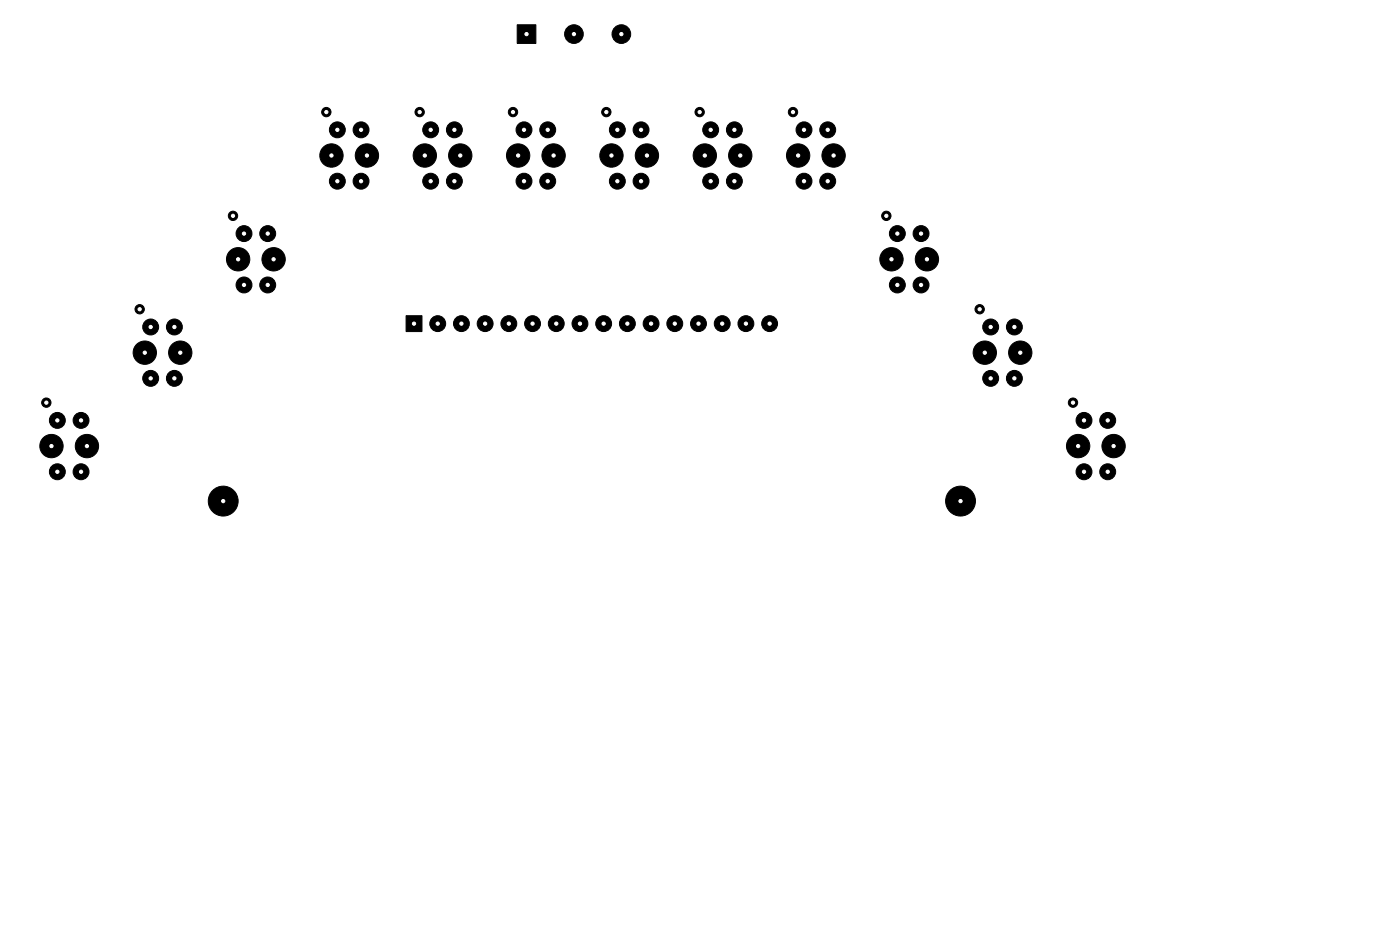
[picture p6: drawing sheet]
<svg xmlns="http://www.w3.org/2000/svg" width="150mm" height="100mm" viewBox="0 0 150 100" stroke-linecap="round" stroke-linejoin="round" font-family="sans-serif">
<g fill="#000" stroke="#000" stroke-width=".11">
<path d="M55.4 2.7h2v2h-2zM43.5 33.8h1.7v1.7h-1.7z"/>
<circle cx="35" cy="12" r=".5"/>
<circle cx="35.5" cy="16.7" r="1.25"/>
<circle cx="36.1" cy="19.4" r=".85"/>
<circle cx="36.1" cy="13.9" r=".85"/>
<circle cx="38.7" cy="19.4" r=".85"/>
<circle cx="38.7" cy="13.9" r=".85"/>
<circle cx="39.3" cy="16.7" r="1.25"/>
<circle cx="45" cy="12" r=".5"/>
<circle cx="45.5" cy="16.7" r="1.25"/>
<circle cx="46.1" cy="19.4" r=".85"/>
<circle cx="46.1" cy="13.9" r=".85"/>
<circle cx="48.7" cy="19.4" r=".85"/>
<circle cx="48.7" cy="13.9" r=".85"/>
<circle cx="49.3" cy="16.7" r="1.25"/>
<circle cx="55" cy="12" r=".5"/>
<circle cx="55.5" cy="16.7" r="1.25"/>
<circle cx="56.1" cy="19.4" r=".85"/>
<circle cx="56.1" cy="13.9" r=".85"/>
<circle cx="58.7" cy="19.4" r=".85"/>
<circle cx="58.7" cy="13.9" r=".85"/>
<circle cx="59.3" cy="16.7" r="1.25"/>
<circle cx="61.5" cy="3.7" r="1"/>
<circle cx="65" cy="12" r=".5"/>
<circle cx="65.5" cy="16.7" r="1.25"/>
<circle cx="66.1" cy="19.4" r=".85"/>
<circle cx="66.1" cy="13.9" r=".85"/>
<circle cx="66.6" cy="3.7" r="1"/>
<circle cx="68.7" cy="19.4" r=".85"/>
<circle cx="68.7" cy="13.9" r=".85"/>
<circle cx="69.3" cy="16.7" r="1.25"/>
<circle cx="75" cy="12" r=".5"/>
<circle cx="75.5" cy="16.7" r="1.25"/>
<circle cx="76.1" cy="19.4" r=".85"/>
<circle cx="76.1" cy="13.9" r=".85"/>
<circle cx="78.7" cy="19.4" r=".85"/>
<circle cx="78.7" cy="13.9" r=".85"/>
<circle cx="79.3" cy="16.7" r="1.25"/>
<circle cx="85" cy="12" r=".5"/>
<circle cx="85.5" cy="16.7" r="1.25"/>
<circle cx="86.1" cy="19.4" r=".85"/>
<circle cx="86.1" cy="13.9" r=".85"/>
<circle cx="88.7" cy="19.4" r=".85"/>
<circle cx="88.7" cy="13.9" r=".85"/>
<circle cx="89.3" cy="16.7" r="1.25"/>
<circle cx="15" cy="33.1" r=".5"/>
<circle cx="15.5" cy="37.8" r="1.25"/>
<circle cx="16.1" cy="35" r=".85"/>
<circle cx="18.7" cy="35" r=".85"/>
<circle cx="19.3" cy="37.8" r="1.25"/>
<circle cx="25" cy="23.1" r=".5"/>
<circle cx="25.5" cy="27.8" r="1.25"/>
<circle cx="26.1" cy="30.5" r=".85"/>
<circle cx="26.1" cy="25" r=".85"/>
<circle cx="28.7" cy="30.5" r=".85"/>
<circle cx="28.7" cy="25" r=".85"/>
<circle cx="29.3" cy="27.8" r="1.25"/>
<circle cx="46.9" cy="34.7" r=".85"/>
<circle cx="49.4" cy="34.7" r=".85"/>
<circle cx="52" cy="34.7" r=".85"/>
<circle cx="54.5" cy="34.7" r=".85"/>
<circle cx="57.1" cy="34.7" r=".85"/>
<circle cx="59.6" cy="34.7" r=".85"/>
<circle cx="62.1" cy="34.7" r=".85"/>
<circle cx="64.7" cy="34.7" r=".85"/>
<circle cx="67.2" cy="34.7" r=".85"/>
<circle cx="69.8" cy="34.7" r=".85"/>
<circle cx="72.3" cy="34.7" r=".85"/>
<circle cx="74.8" cy="34.7" r=".85"/>
<circle cx="77.4" cy="34.7" r=".85"/>
<circle cx="79.9" cy="34.7" r=".85"/>
<circle cx="82.5" cy="34.7" r=".85"/>
<circle cx="95" cy="23.1" r=".5"/>
<circle cx="95.5" cy="27.8" r="1.25"/>
<circle cx="96.1" cy="30.5" r=".85"/>
<circle cx="96.1" cy="25" r=".85"/>
<circle cx="98.7" cy="30.5" r=".85"/>
<circle cx="98.7" cy="25" r=".85"/>
<circle cx="99.3" cy="27.8" r="1.25"/>
<circle cx="105" cy="33.1" r=".5"/>
<circle cx="105.5" cy="37.8" r="1.25"/>
<circle cx="106.1" cy="35" r=".85"/>
<circle cx="108.7" cy="35" r=".85"/>
<circle cx="109.3" cy="37.8" r="1.25"/>
<circle cx="5" cy="43.1" r=".5"/>
<circle cx="5.5" cy="47.8" r="1.25"/>
<circle cx="6.1" cy="50.5" r=".85"/>
<circle cx="6.1" cy="45" r=".85"/>
<circle cx="8.7" cy="50.5" r=".85"/>
<circle cx="8.7" cy="45" r=".85"/>
<circle cx="9.3" cy="47.8" r="1.25"/>
<circle cx="16.1" cy="40.5" r=".85"/>
<circle cx="18.7" cy="40.5" r=".85"/>
<circle cx="23.9" cy="53.7" r="1.6"/>
<circle cx="102.9" cy="53.7" r="1.6"/>
<circle cx="106.1" cy="40.5" r=".85"/>
<circle cx="108.7" cy="40.5" r=".85"/>
<circle cx="115" cy="43.1" r=".5"/>
<circle cx="115.5" cy="47.8" r="1.25"/>
<circle cx="116.1" cy="50.5" r=".85"/>
<circle cx="116.1" cy="45" r=".85"/>
<circle cx="118.7" cy="50.5" r=".85"/>
<circle cx="118.7" cy="45" r=".85"/>
<circle cx="119.3" cy="47.8" r="1.25"/>
</g>
<g fill="#fff" stroke="#fff" stroke-width=".11">
<circle cx="45" cy="12" r=".18"/>
<circle cx="49.3" cy="16.7" r=".17"/>
<circle cx="45.5" cy="16.7" r=".17"/>
<circle cx="48.7" cy="19.4" r=".17"/>
<circle cx="46.1" cy="19.4" r=".17"/>
<circle cx="48.7" cy="13.9" r=".17"/>
<circle cx="46.1" cy="13.9" r=".17"/>
<circle cx="23.9" cy="53.7" r=".17"/>
<circle cx="115" cy="43.1" r=".18"/>
<circle cx="119.3" cy="47.8" r=".18"/>
<circle cx="115.5" cy="47.8" r=".18"/>
<circle cx="118.7" cy="50.5" r=".17"/>
<circle cx="116.1" cy="50.5" r=".17"/>
<circle cx="118.7" cy="45" r=".17"/>
<circle cx="116.1" cy="45" r=".17"/>
<circle cx="65" cy="12" r=".18"/>
<circle cx="69.3" cy="16.7" r=".17"/>
<circle cx="65.5" cy="16.7" r=".17"/>
<circle cx="68.7" cy="19.4" r=".17"/>
<circle cx="66.1" cy="19.4" r=".17"/>
<circle cx="68.7" cy="13.9" r=".17"/>
<circle cx="66.1" cy="13.9" r=".17"/>
<circle cx="55" cy="12" r=".17"/>
<circle cx="59.3" cy="16.7" r=".17"/>
<circle cx="55.5" cy="16.7" r=".17"/>
<circle cx="58.7" cy="19.4" r=".17"/>
<circle cx="56.1" cy="19.4" r=".17"/>
<circle cx="58.7" cy="13.9" r=".17"/>
<circle cx="56.1" cy="13.9" r=".17"/>
<circle cx="15" cy="33.1" r=".17"/>
<circle cx="19.3" cy="37.8" r=".18"/>
<circle cx="15.5" cy="37.8" r=".18"/>
<circle cx="18.7" cy="40.5" r=".17"/>
<circle cx="16.1" cy="40.5" r=".17"/>
<circle cx="18.7" cy="35" r=".17"/>
<circle cx="16.1" cy="35" r=".17"/>
<circle cx="25" cy="23.1" r=".17"/>
<circle cx="29.3" cy="27.8" r=".17"/>
<circle cx="25.5" cy="27.8" r=".18"/>
<circle cx="28.7" cy="30.5" r=".17"/>
<circle cx="26.1" cy="30.5" r=".17"/>
<circle cx="28.7" cy="25" r=".17"/>
<circle cx="26.1" cy="25" r=".17"/>
<circle cx="102.9" cy="53.7" r=".17"/>
<circle cx="105" cy="33.1" r=".17"/>
<circle cx="109.3" cy="37.8" r=".18"/>
<circle cx="105.5" cy="37.8" r=".18"/>
<circle cx="108.7" cy="40.5" r=".17"/>
<circle cx="106.1" cy="40.5" r=".17"/>
<circle cx="108.7" cy="35" r=".17"/>
<circle cx="106.1" cy="35" r=".17"/>
<circle cx="35" cy="12" r=".18"/>
<circle cx="39.3" cy="16.7" r=".17"/>
<circle cx="35.5" cy="16.7" r=".17"/>
<circle cx="38.7" cy="19.4" r=".17"/>
<circle cx="36.1" cy="19.4" r=".17"/>
<circle cx="38.7" cy="13.9" r=".17"/>
<circle cx="36.1" cy="13.9" r=".17"/>
<circle cx="5" cy="43.1" r=".18"/>
<circle cx="9.3" cy="47.8" r=".18"/>
<circle cx="5.5" cy="47.8" r=".18"/>
<circle cx="8.7" cy="50.5" r=".17"/>
<circle cx="6.1" cy="50.5" r=".17"/>
<circle cx="8.7" cy="45" r=".17"/>
<circle cx="6.1" cy="45" r=".17"/>
<circle cx="75" cy="12" r=".18"/>
<circle cx="79.3" cy="16.7" r=".17"/>
<circle cx="75.5" cy="16.7" r=".17"/>
<circle cx="78.7" cy="19.4" r=".17"/>
<circle cx="76.1" cy="19.4" r=".17"/>
<circle cx="78.7" cy="13.9" r=".17"/>
<circle cx="76.1" cy="13.9" r=".17"/>
<circle cx="85" cy="12" r=".18"/>
<circle cx="89.3" cy="16.7" r=".17"/>
<circle cx="85.5" cy="16.7" r=".17"/>
<circle cx="88.7" cy="19.4" r=".18"/>
<circle cx="86.1" cy="19.4" r=".18"/>
<circle cx="88.7" cy="13.9" r=".18"/>
<circle cx="86.1" cy="13.9" r=".18"/>
<circle cx="95" cy="23.1" r=".17"/>
<circle cx="99.3" cy="27.8" r=".17"/>
<circle cx="95.5" cy="27.8" r=".17"/>
<circle cx="98.7" cy="30.5" r=".17"/>
<circle cx="96.1" cy="30.5" r=".17"/>
<circle cx="98.7" cy="25" r=".17"/>
<circle cx="96.1" cy="25" r=".17"/>
<circle cx="56.4" cy="3.7" r=".18"/>
<circle cx="61.5" cy="3.7" r=".18"/>
<circle cx="66.6" cy="3.7" r=".18"/>
<circle cx="44.4" cy="34.7" r=".17"/>
<circle cx="46.9" cy="34.7" r=".17"/>
<circle cx="49.4" cy="34.7" r=".17"/>
<circle cx="52" cy="34.7" r=".17"/>
<circle cx="54.5" cy="34.7" r=".17"/>
<circle cx="57.1" cy="34.7" r=".17"/>
<circle cx="59.6" cy="34.7" r=".17"/>
<circle cx="62.1" cy="34.7" r=".17"/>
<circle cx="64.7" cy="34.7" r=".17"/>
<circle cx="67.2" cy="34.7" r=".17"/>
<circle cx="69.8" cy="34.7" r=".17"/>
<circle cx="72.3" cy="34.7" r=".17"/>
<circle cx="74.8" cy="34.7" r=".17"/>
<circle cx="77.4" cy="34.7" r=".17"/>
<circle cx="79.9" cy="34.7" r=".17"/>
<circle cx="82.5" cy="34.7" r=".17"/>
</g>
</svg>
